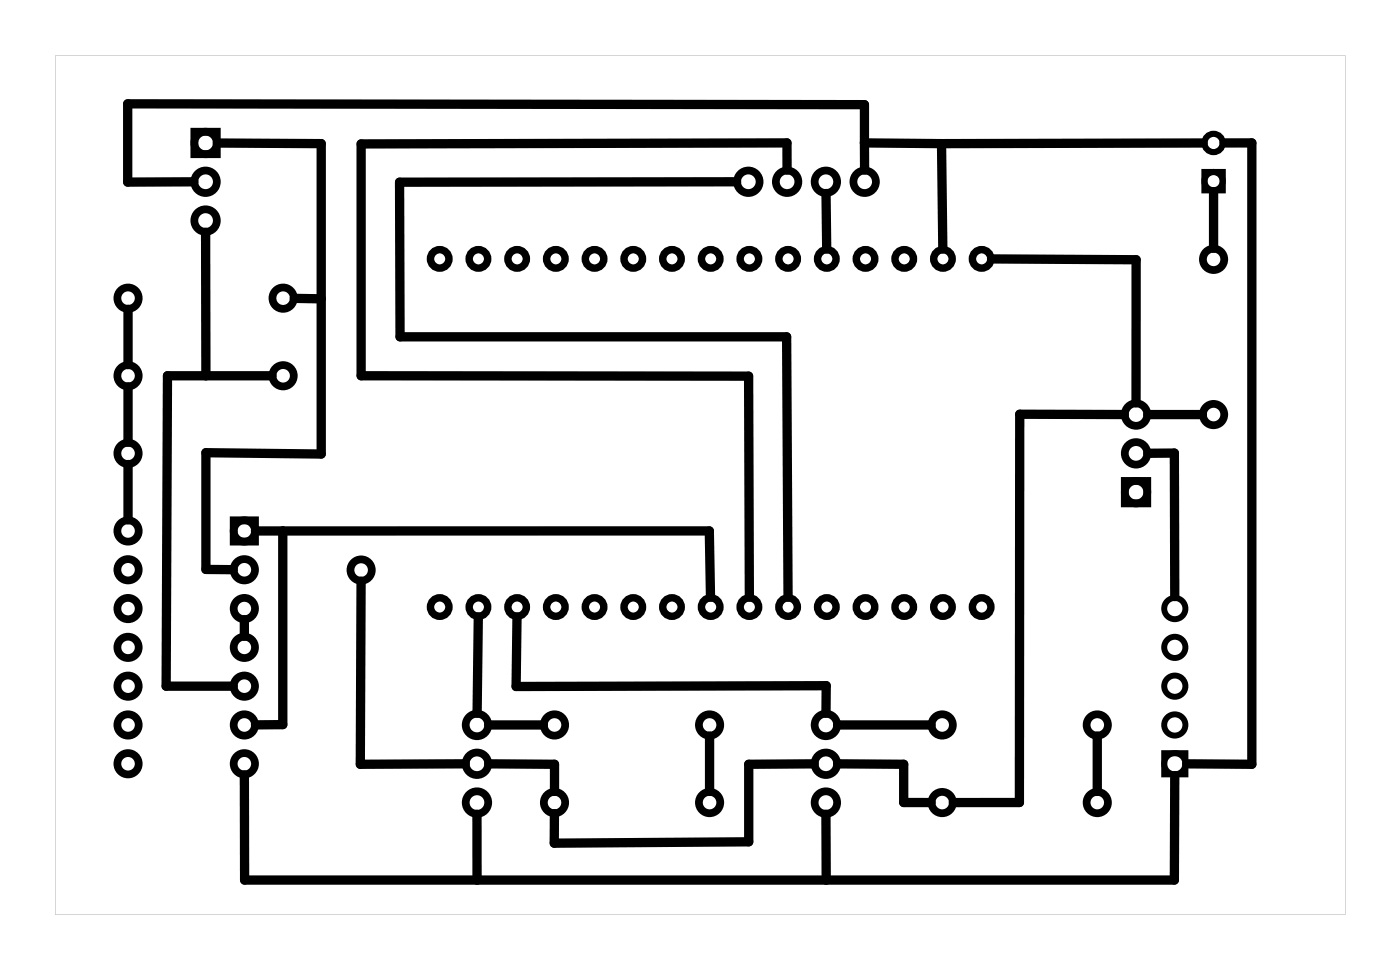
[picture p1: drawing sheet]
<svg xmlns="http://www.w3.org/2000/svg" width="92mm" height="63mm" viewBox="0 0 92 63" stroke-linecap="round" stroke-linejoin="round" font-family="sans-serif">
<path d="M3.6 3.6v56.3h84.5v-56.3zM3.6 3.6h84.5v56.3h-84.5z" fill="#000"/>
<g fill="none" stroke="#000" stroke-width=".39">
<path d="M76.3 49.3h1.4v1.4h-1.4z"/>
<circle cx="77" cy="39.8" r=".69"/>
<circle cx="77" cy="42.4" r=".69"/>
<circle cx="77" cy="44.9" r=".69"/>
<circle cx="77" cy="47.5" r=".69"/>
<circle cx="77" cy="50" r=".69"/>
</g>
<g fill="none" stroke="#000" stroke-width=".51">
<path d="M12.7 8.6h1.5v1.5h-1.5zM15.3 34.1h1.4v1.4h-1.4zM73.7 31.5h1.5v1.5h-1.5z"/>
<circle cx="8.4" cy="19.5" r=".7"/>
<circle cx="13.5" cy="14.4" r=".74"/>
<circle cx="13.5" cy="9.4" r=".74"/>
<circle cx="13.5" cy="11.9" r=".74"/>
<circle cx="18.5" cy="19.5" r=".7"/>
<circle cx="49" cy="11.9" r=".74"/>
<circle cx="51.6" cy="11.9" r=".74"/>
<circle cx="54.1" cy="11.9" r=".74"/>
<circle cx="56.6" cy="11.9" r=".74"/>
<circle cx="79.5" cy="17" r=".7"/>
<circle cx="8.4" cy="29.7" r=".7"/>
<circle cx="8.4" cy="24.6" r=".7"/>
<circle cx="8.4" cy="34.8" r=".7"/>
<circle cx="8.4" cy="39.8" r=".7"/>
<circle cx="8.4" cy="37.3" r=".7"/>
<circle cx="16" cy="34.8" r=".7"/>
<circle cx="16" cy="37.3" r=".7"/>
<circle cx="16" cy="39.8" r=".7"/>
<circle cx="18.5" cy="24.6" r=".7"/>
<circle cx="23.7" cy="37.3" r=".7"/>
<circle cx="74.4" cy="29.7" r=".74"/>
<circle cx="74.4" cy="32.2" r=".74"/>
<circle cx="74.4" cy="27.1" r=".74"/>
<circle cx="79.5" cy="27.1" r=".7"/>
<circle cx="8.4" cy="44.9" r=".7"/>
<circle cx="8.4" cy="47.5" r=".7"/>
<circle cx="8.4" cy="50" r=".7"/>
<circle cx="8.4" cy="42.4" r=".7"/>
<circle cx="16" cy="44.9" r=".7"/>
<circle cx="16" cy="47.5" r=".7"/>
<circle cx="16" cy="50" r=".7"/>
<circle cx="16" cy="42.4" r=".7"/>
<circle cx="31.2" cy="52.5" r=".74"/>
<circle cx="31.2" cy="47.5" r=".74"/>
<circle cx="31.2" cy="50" r=".74"/>
<circle cx="36.3" cy="52.5" r=".7"/>
<circle cx="36.3" cy="47.5" r=".7"/>
<circle cx="46.5" cy="47.5" r=".7"/>
<circle cx="46.5" cy="52.5" r=".7"/>
<circle cx="54.1" cy="52.5" r=".74"/>
<circle cx="54.1" cy="47.5" r=".74"/>
<circle cx="54.1" cy="50" r=".74"/>
<circle cx="61.7" cy="52.5" r=".7"/>
<circle cx="61.7" cy="47.5" r=".7"/>
<circle cx="71.9" cy="47.5" r=".7"/>
<circle cx="71.9" cy="52.5" r=".7"/>
</g>
<g fill="none" stroke="#000" stroke-width=".49">
<circle cx="28.8" cy="16.9" r=".61"/>
<circle cx="31.3" cy="16.9" r=".61"/>
<circle cx="33.9" cy="16.9" r=".61"/>
<circle cx="36.4" cy="16.9" r=".61"/>
<circle cx="39" cy="16.9" r=".61"/>
<circle cx="41.5" cy="16.9" r=".61"/>
<circle cx="44" cy="16.9" r=".61"/>
<circle cx="46.6" cy="16.9" r=".61"/>
<circle cx="49.1" cy="16.9" r=".61"/>
<circle cx="51.6" cy="16.9" r=".61"/>
<circle cx="54.2" cy="16.9" r=".61"/>
<circle cx="56.7" cy="16.9" r=".61"/>
<circle cx="59.2" cy="16.9" r=".61"/>
<circle cx="61.8" cy="16.9" r=".61"/>
<circle cx="64.3" cy="16.9" r=".61"/>
<circle cx="28.8" cy="39.7" r=".61"/>
<circle cx="31.3" cy="39.7" r=".61"/>
<circle cx="33.9" cy="39.7" r=".61"/>
<circle cx="36.4" cy="39.7" r=".61"/>
<circle cx="39" cy="39.7" r=".61"/>
<circle cx="41.5" cy="39.7" r=".61"/>
<circle cx="44" cy="39.7" r=".61"/>
<circle cx="46.6" cy="39.7" r=".61"/>
<circle cx="49.1" cy="39.7" r=".61"/>
<circle cx="51.6" cy="39.7" r=".61"/>
<circle cx="54.2" cy="39.7" r=".61"/>
<circle cx="56.7" cy="39.7" r=".61"/>
<circle cx="59.2" cy="39.7" r=".61"/>
<circle cx="61.8" cy="39.7" r=".61"/>
<circle cx="64.3" cy="39.7" r=".61"/>
</g>
<g fill="none" stroke="#000" stroke-width=".4">
<path d="M78.9 11.3h1.2v1.2h-1.2z"/>
<circle cx="79.5" cy="9.4" r=".6"/>
<circle cx="79.5" cy="11.9" r=".6"/>
</g>
<g fill="none" stroke="#000" stroke-width=".61">
<path d="M13.5 15.2v9.4M14.2 9.4h6.8v20.3l-7.5-.1v7.7h1.8M19.3 19.5l1.7 .1M48.3 11.9h-22.1v10.2h25.3l.1 17M51.6 11.1v-1.7h-27.9v15.2h25.3l.1 14.5M54.1 12.7l.1 3.6M56.6 9.4v1.7M56.6 9.4h5.1M56.6 9.4v-2.5l-48.2-.1v5.1h4.3M61.7 9.4l.1 6.9M65 17h9.4v9.4M78.8 9.4h-17.1"/>
<path d="M79.5 12.5v3.8M80.2 9.4h1.8v40.6h-4.2M8.4 20.2v3.7M8.4 25.3v3.7M8.4 30.4v3.6M16.7 34.8h29.8v4.3M17.8 24.6h-6.8l-.1 20.3h4.4M18.5 34.8v12.6l-1.8 .1M23.7 38l-.1 12h6.9M73.7 27.1h-6.9v25.4h-4.3M75.2 29.7h1.7l.1 9.4M75.2 27.1h3.6"/>
<path d="M16 40.6v1.1M16 50.7v6.9h60.9l.1-6.8M31.2 53.3l.1 4.3M31.3 40.4v6.3M32 47.5h3.6M32 50h4.3v1.8M33.9 40.4l-.1 4.5h20.3v1.8M46.5 48.2v3.6M53.3 50h-4.2v5.1l-12.8 .1v-1.9M54.1 53.3v4.3M54.9 47.5h6.1M54.9 50h4.3v2.5h1.8"/>
<path d="M71.9 48.2v3.6"/>
</g>
</svg>
